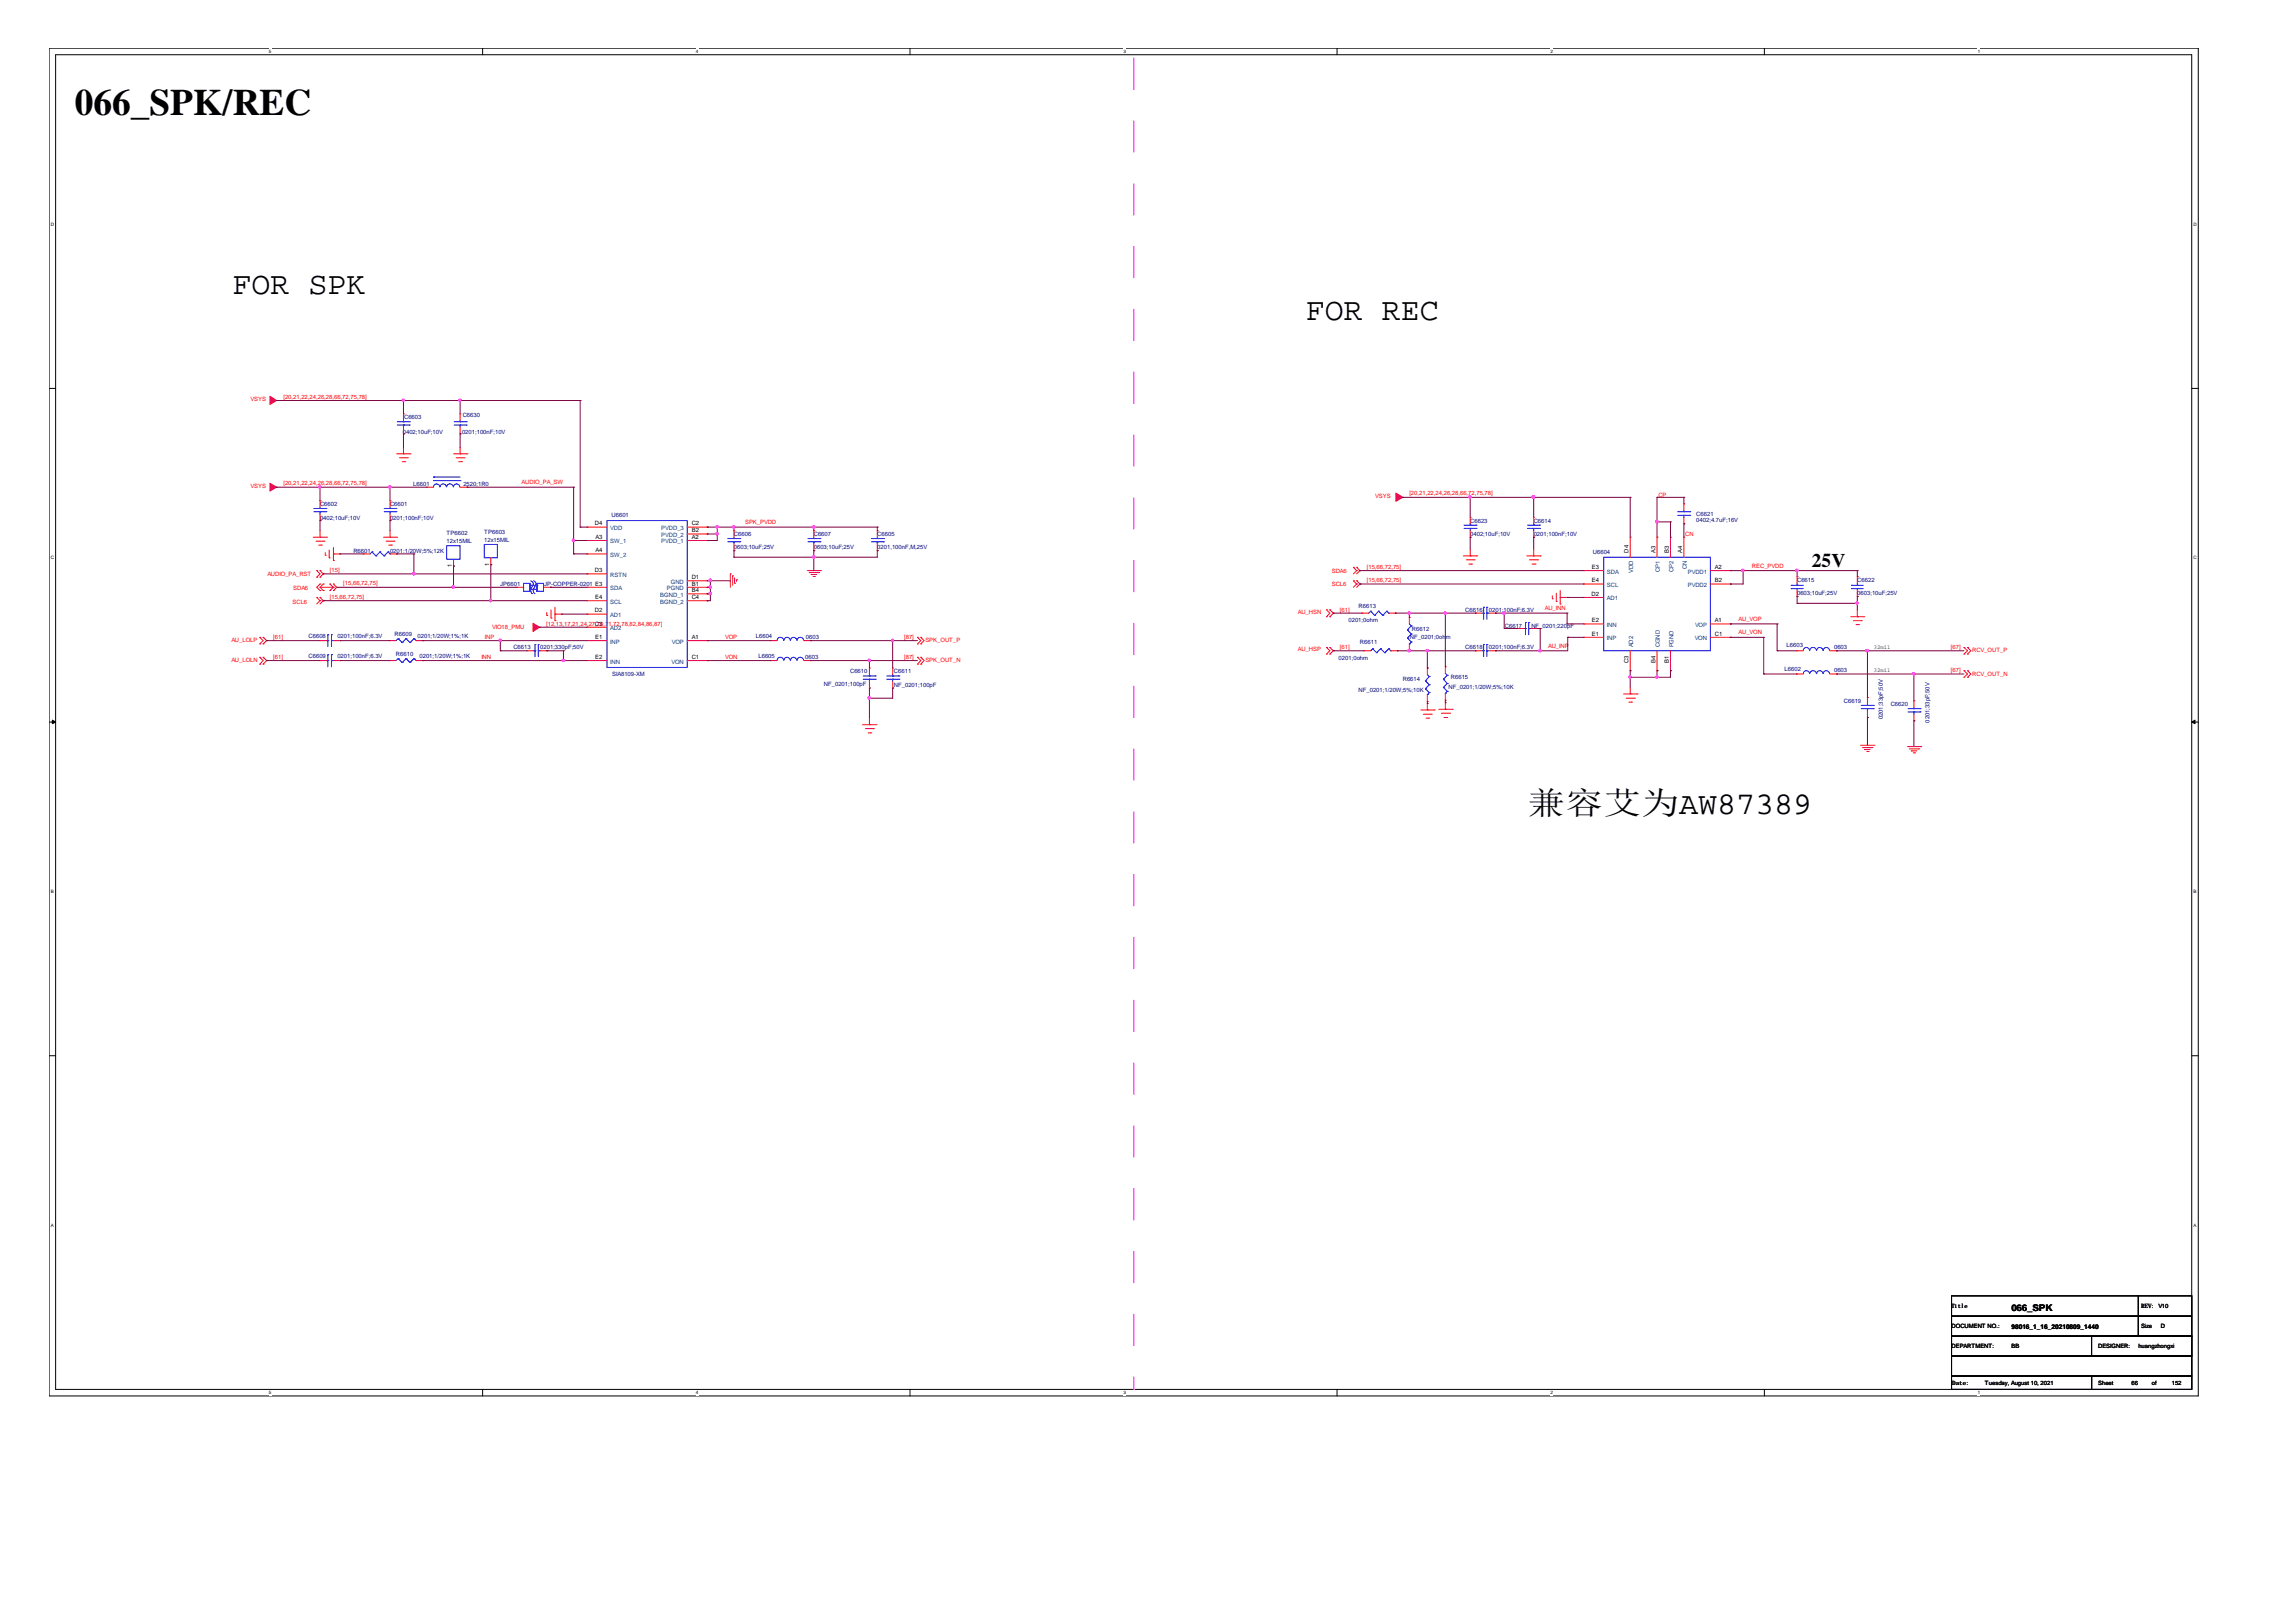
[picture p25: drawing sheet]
<svg xmlns="http://www.w3.org/2000/svg" width="297mm" height="210mm" viewBox="0 0 297 210" stroke-linecap="round" stroke-linejoin="round" font-family="sans-serif">
<defs><g id="words">
<text font-size="4.8" x="9.7" y="14.9">066_SPK/REC</text>
<g font-size="4.1">
<text x="30.1" y="38">FOR SPK</text>
<text x="169" y="41.4">FOR REC</text>
<text x="197.6" y="105.4">兼容艾为AW87389</text>
</g>
<text font-size="2.5" x="234.4" y="73.4">25V</text>
<text font-size="1.2" x="260.2" y="169.7">066_SPK</text>
<g font-size=".8" fill="#f00">
<text x="32.4" y="51.9">VSYS</text>
<text x="36.7" y="51.6">[20,21,22,24,26,28,66,72,75,78]</text>
<text x="32.4" y="63.2">VSYS</text>
<text x="36.7" y="62.8">[20,21,22,24,26,28,66,72,75,78]</text>
<text x="67.5" y="62.7">AUDIO_PA_SW</text>
<text x="177.9" y="64.4">VSYS</text>
<text x="182.3" y="64.1">[20,21,22,24,26,28,66,72,75,78]</text>
<text x="214.5" y="64.3">CP</text>
<text x="96.4" y="67.8">SPK_PVDD</text>
<text x="218" y="69.4">CN</text>
<text x="34.6" y="74.5">AUDIO_PA_RST</text>
<text x="37.9" y="76.4">SDA6</text>
<text x="42.7" y="74.1">[15]</text>
<text x="42.7" y="77.5">[15,66,72,75]</text>
<text x="44.4" y="75.7">[15,66,72,75]</text>
<text x="172.3" y="74.1">SDA6</text>
<text x="172.3" y="75.9">SCL6</text>
<text x="176.8" y="73.6">[15,66,72,75]</text>
<text x="176.8" y="75.3">[15,66,72,75]</text>
<text x="226.7" y="73.5">REC_PVDD</text>
<text x="29.9" y="83">AU_LOLP</text>
<text x="35.3" y="82.7">[61]</text>
<text x="37.8" y="78.1">SCL6</text>
<text x="62.7" y="82.7">INP</text>
<text x="63.7" y="81.5">VIO18_PMU</text>
<text x="70.7" y="81">[12,13,17,21,24,27,70,71,72,78,82,84,86,87]</text>
<text x="93.8" y="82.7">VOP</text>
<text x="117" y="82.7">[87]</text>
<text x="119.7" y="83.1">SPK_OUT_P</text>
<text x="167.9" y="79.5">AU_HSN</text>
<text x="173.4" y="84">[61]</text>
<text x="173.4" y="79.1">[61]</text>
<text x="199.9" y="79">AU_INN</text>
<text x="200.3" y="83.8">AU_INP</text>
<text x="224.9" y="80.4">AU_VOP</text>
<text x="224.9" y="82.1">AU_VON</text>
<text x="252.4" y="84">[67]</text>
<text x="29.9" y="85.6">AU_LOLN</text>
<text x="35.3" y="85.3">[61]</text>
<text x="62.3" y="85.3">INN</text>
<text x="93.8" y="85.3">VON</text>
<text x="117" y="85.3">[87]</text>
<text x="119.7" y="85.7">SPK_OUT_N</text>
<text x="167.9" y="84.3">AU_HSP</text>
<text x="252.4" y="87">[67]</text>
<text x="255.1" y="84.4">RCV_OUT_P</text>
<text x="255.1" y="87.4">RCV_OUT_N</text>
</g>
<g font-size=".8" fill="#000080">
<text x="59.9" y="54">C6630</text>
<text x="52.1" y="56.1">0402;10uF;10V</text>
<text x="52.3" y="54.2">C6603</text>
<text x="59.8" y="56.1">0201;100nF;10V</text>
<text x="41.4" y="65.5">C6602</text>
<text x="50.5" y="65.5">C6601</text>
<text x="53.5" y="62.9">L6601</text>
<text x="59.9" y="62.9">2520;1R0</text>
<text x="41.4" y="67.2">0402;10uF;10V</text>
<text x="45.7" y="71.6">R6601</text>
<text x="50.5" y="67.2">0201;100nF;10V</text>
<text x="50.5" y="71.6">0201;1/20W;5%;12K</text>
<text x="57.8" y="69.3">TP6602</text>
<text x="57.8" y="70.3">12x15MIL</text>
<text x="62.7" y="69.1">TP6603</text>
<text x="62.7" y="70.2">12x15MIL</text>
<text x="79.1" y="66.9">U6601</text>
<text x="95" y="69.4">C6606</text>
<text x="95" y="71.1">0603;10uF;25V</text>
<text x="105.3" y="69.4">C6607</text>
<text x="105.3" y="71.1">0603;10uF;25V</text>
<text x="113.5" y="69.4">C6605</text>
<text x="113.5" y="71.1">0201,100nF,M,25V</text>
<text x="190.2" y="67.7">C6623</text>
<text x="190.2" y="69.4">0402;10uF;10V</text>
<text x="198.4" y="67.7">C6614</text>
<text x="198.4" y="69.4">0201;100nF;10V</text>
<text x="206.1" y="71.7">U6604</text>
<text x="219.5" y="66.8">C6621</text>
<text x="219.5" y="67.6">0402;4.7uF;16V</text>
<text x="64.7" y="75.9">JP6601</text>
<text x="70.4" y="75.9">JP-COPPER-0201 E3</text>
<text x="232.5" y="75.3">C6615</text>
<text x="232.5" y="77.1">0603;10uF;25V</text>
<text x="240.3" y="75.3">C6622</text>
<text x="240.3" y="77.1">0603;10uF;25V</text>
<text x="39.9" y="82.6">C6608</text>
<text x="43.6" y="82.5">0201;100nF;6.3V</text>
<text x="51.1" y="82.4">R6609</text>
<text x="54" y="82.5">0201;1/20W;1%;1K</text>
<text x="97.8" y="82.6">L6604</text>
<text x="104.3" y="82.7">0603</text>
<text x="174.5" y="80.5">0201;0ohm</text>
<text x="175.8" y="78.6">R6613</text>
<text x="175.9" y="83.4">R6611</text>
<text x="182.4" y="82.7">NF_0201;0ohm</text>
<text x="182.7" y="81.7">R6612</text>
<text x="189.6" y="79.2">C6616</text>
<text x="192.6" y="79.2">0201;100nF;6.3V</text>
<text x="194.7" y="81.2">C6617</text>
<text x="198.1" y="81.2">NF_0201;220pF</text>
<text x="231.1" y="83.7">L6603</text>
<text x="237.3" y="84">0603</text>
<text x="39.9" y="85.2">C6609</text>
<text x="43.6" y="85.1">0201;100nF;6.3V</text>
<text x="51.2" y="84.9">R6610</text>
<text x="54.3" y="85.1">0201;1/20W;1%;1K</text>
<text x="66.4" y="84">C6613</text>
<text x="69.9" y="84">0201;330pF;50V</text>
<text x="79.2" y="87.4">SIA8109-XM</text>
<text x="98.1" y="85.2">L6605</text>
<text x="104.2" y="85.3">0603</text>
<text x="106.6" y="88.8">NF_0201;100pF</text>
<text x="110" y="87.1">C6610</text>
<text x="115.7" y="87.1">C6611</text>
<text x="115.7" y="88.9">NF_0201;100pF</text>
<text x="173.2" y="85.4">0201;0ohm</text>
<text x="175.8" y="89.5">NF_0201;1/20W;5%;10K</text>
<text x="181.5" y="88.1">R6614</text>
<text x="187.4" y="89.2">NF_0201;1/20W;5%;10K</text>
<text x="187.7" y="87.9">R6615</text>
<text x="189.6" y="84">C6618</text>
<text x="192.6" y="84">0201;100nF;6.3V</text>
<text x="230.9" y="86.8">L6602</text>
<text x="237.3" y="86.9">0603</text>
<text x="238.5" y="91">C6619</text>
<text x="243.6" y="93.1" transform="rotate(-90 243.6 93.1)">0201;33pF;50V</text>
<text x="244.6" y="91.4">C6620</text>
<text x="249.6" y="93.5" transform="rotate(-90 249.6 93.5)">0201;33pF;50V</text>
</g>
<g font-size=".8">
<text x="77" y="68">D4</text>
<text x="77" y="69.7">A3</text>
<text x="77" y="71.5">A4</text>
<text x="89.5" y="69.7">A2</text>
<text x="89.5" y="68.9">B2</text>
<text x="89.5" y="68">C2</text>
<text x="210.7" y="71.5" transform="rotate(-90 210.7 71.5)">D4</text>
<text x="214.2" y="71.5" transform="rotate(-90 214.2 71.5)">A3</text>
<text x="215.9" y="71.5" transform="rotate(-90 215.9 71.5)">B3</text>
<text x="217.6" y="71.5" transform="rotate(-90 217.6 71.5)">A4</text>
<text x="58.5" y="73.4" transform="rotate(-90 58.5 73.4)">1</text>
<text x="63.3" y="73.2" transform="rotate(-90 63.3 73.2)">1</text>
<text x="77" y="74.1">D3</text>
<text x="77" y="77.5">E4</text>
<text x="89.5" y="75.8">B1</text>
<text x="89.5" y="74.9">D1</text>
<text x="89.5" y="76.6">B4</text>
<text x="89.5" y="77.5">C4</text>
<text x="205.9" y="77.1">D2</text>
<text x="206" y="75.4">E4</text>
<text x="206" y="73.6">E3</text>
<text x="221.9" y="75.4">B2</text>
<text x="221.9" y="73.6">A2</text>
<text x="77" y="81">C3</text>
<text x="77" y="79.3">D2</text>
<text x="77" y="82.7">E1</text>
<text x="89.5" y="82.7">A1</text>
<text x="206" y="80.5">E2</text>
<text x="206" y="82.3">E1</text>
<text x="221.9" y="80.5">A1</text>
<text x="221.9" y="82.3">C1</text>
<text x="77" y="85.3">E2</text>
<text x="89.5" y="85.3">C1</text>
<text x="210.7" y="85.8" transform="rotate(-90 210.7 85.8)">C3</text>
<text x="214.2" y="85.7" transform="rotate(-90 214.2 85.7)">B4</text>
<text x="215.9" y="85.7" transform="rotate(-90 215.9 85.7)">B1</text>
<text x="252.5" y="169.3">Title</text>
<text x="252.5" y="171.9">DOCUMENT NO.:</text>
<text x="260.2" y="172">98016_1_16_20210809_1440</text>
<text x="277" y="171.9">Size</text>
<text x="277" y="169.3">REV: V10</text>
<text x="279.6" y="171.9">D</text>
<text x="252.5" y="174.5">DEPARTMENT:</text>
<text x="252.6" y="179.3">Date:</text>
<text x="256.8" y="179.3">Tuesday, August 10, 2021</text>
<text x="260.2" y="174.5">BB</text>
<text x="271.4" y="174.5">DESIGNER:</text>
<text x="271.4" y="179.3">Sheet</text>
<text x="275.8" y="179.3">66</text>
<text x="276.6" y="174.5">huangzhongxi</text>
<text x="278.4" y="179.3">of</text>
<text x="281" y="179.3">152</text>
</g>
<g font-size=".8" fill="#004080">
<text x="79" y="70.3">SW_1</text>
<text x="79" y="68.6">VDD</text>
<text x="85.6" y="70.3">PVDD_1</text>
<text x="85.6" y="69.5">PVDD_2</text>
<text x="85.6" y="68.6">PVDD_3</text>
<text x="79" y="72.1">SW_2</text>
<text x="79" y="74.6">RSTN</text>
<text x="79" y="76.4">SDA</text>
<text x="85.4" y="77.2">BGND_1</text>
<text x="86.3" y="76.4">PGND</text>
<text x="86.8" y="75.5">GND</text>
<text x="207.9" y="77.7">AD1</text>
<text x="207.9" y="76">SCL</text>
<text x="207.9" y="74.2">SDA</text>
<text x="211.3" y="74.1" transform="rotate(-90 211.3 74.1)">VDD</text>
<text x="214.8" y="74" transform="rotate(-90 214.8 74)">CP1</text>
<text x="216.5" y="74" transform="rotate(-90 216.5 74)">CP2</text>
<text x="218.2" y="73.6" transform="rotate(-90 218.2 73.6)">CN</text>
<text x="218.4" y="76">PVDD2</text>
<text x="218.4" y="74.2">PVDD1</text>
<text x="79" y="81.5">AD2</text>
<text x="79" y="79.9">AD1</text>
<text x="79" y="83.3">INP</text>
<text x="79" y="78.1">SCL</text>
<text x="85.4" y="78.1">BGND_2</text>
<text x="86.9" y="83.3">VOP</text>
<text x="207.9" y="81.1">INN</text>
<text x="207.9" y="82.9">INP</text>
<text x="211.3" y="83.8" transform="rotate(-90 211.3 83.8)">AD2</text>
<text x="214.8" y="83.8" transform="rotate(-90 214.8 83.8)">CGND</text>
<text x="216.5" y="83.8" transform="rotate(-90 216.5 83.8)">PGND</text>
<text x="219.2" y="82.9">VON</text>
<text x="219.3" y="81.1">VOP</text>
<text x="79" y="85.9">INN</text>
<text x="86.9" y="85.9">VON</text>
</g>
<g font-size=".8" fill="#008000">
<text x="242.4" y="84">32mil</text>
<text x="242.4" y="87">32mil</text>
</g>
<g font-size=".6">
<text x="34.8" y="6.9">5</text>
<text x="90" y="6.9">4</text>
<text x="145.3" y="6.9">3</text>
<text x="200.6" y="6.9">2</text>
<text x="255.9" y="6.9">1</text>
<text x="6.6" y="29.2">D</text>
<text x="283.8" y="29.2">D</text>
<text x="6.6" y="72.4">C</text>
<text x="283.8" y="72.4">C</text>
<text x="6.6" y="115.6">B</text>
<text x="283.8" y="115.6">B</text>
<text x="6.6" y="158.8">A</text>
<text x="283.8" y="158.8">A</text>
<text x="34.8" y="180.4">5</text>
<text x="90" y="180.4">4</text>
<text x="145.3" y="180.4">3</text>
<text x="200.6" y="180.4">2</text>
<text x="255.9" y="180.4">1</text>
</g>
</g></defs>
<path d="M6.3 6.2h278.1v174.5h-278.1zM7.2 7.1h276.3v172.7h-276.3z" fill="none" stroke="#000" stroke-width=".13"/>
<g fill="#fff">
<path d="M34.8 6.3h.3v.7h-.3z"/>
<path d="M34.8 179.9h.3v.7h-.3z"/>
</g>
<path d="M62.4 6.2v.9M62.4 179.8v.9" fill="none" stroke="#000" stroke-width=".13"/>
<g fill="#fff">
<path d="M90 6.3h.3v.7h-.3z"/>
<path d="M90 179.9h.3v.7h-.3z"/>
</g>
<path d="M117.7 6.2v.9M117.7 179.8v.9" fill="none" stroke="#000" stroke-width=".13"/>
<g fill="#fff">
<path d="M145.3 6.3h.3v.7h-.3z"/>
<path d="M145.3 179.9h.3v.7h-.3z"/>
</g>
<path d="M173 6.2v.9M173 179.8v.9" fill="none" stroke="#000" stroke-width=".13"/>
<g fill="#fff">
<path d="M200.6 6.3h.3v.7h-.3z"/>
<path d="M200.6 179.9h.3v.7h-.3z"/>
</g>
<path d="M228.3 6.2v.9M228.3 179.8v.9" fill="none" stroke="#000" stroke-width=".13"/>
<g fill="#fff">
<path d="M255.9 6.3h.3v.7h-.3z"/>
<path d="M255.9 179.9h.3v.7h-.3z"/>
<path d="M6.6 28.7h.3v.7h-.3z"/>
<path d="M283.8 28.7h.3v.7h-.3z"/>
<path d="M6.6 71.9h.3v.6h-.3z"/>
<path d="M283.8 71.9h.3v.6h-.3z"/>
</g>
<path d="M6.3 50.3h.9M283.5 50.3h.9" fill="none" stroke="#000" stroke-width=".13"/>
<g fill="#fff">
<path d="M6.6 115h.3v.7h-.3z"/>
<path d="M283.8 115h.3v.7h-.3z"/>
</g>
<path d="M6.3 93.4h.9M283.5 93.4h.9" fill="none" stroke="#000" stroke-width=".13"/>
<g fill="#000" stroke="#000" stroke-width=".13">
<path d="M6.8 93.2l.4 .2-.4 .3z" fill-rule="evenodd"/>
<path d="M283.5 93.4l.5-.2v.5z" fill-rule="evenodd"/>
</g>
<g fill="#fff">
<path d="M6.6 158.2h.3v.7h-.3z"/>
<path d="M283.8 158.2h.3v.7h-.3z"/>
</g>
<path d="M6.3 136.6h.9M283.5 136.6h.9M252.5 167.7h24.1v2.6h-24.1zM252.5 170.3h24.1v2.6h-24.1zM252.5 178.1h18.1v1.7h-18.1zM252.5 175.5h31v2.6h-31zM252.5 172.9h31v2.6h-31zM270.6 178.1h12.9v1.7h-12.9zM270.6 172.9h12.9v2.6h-12.9zM276.6 167.7h6.9v2.6h-6.9zM276.6 170.3h6.9v2.6h-6.9z" fill="none" stroke="#000" stroke-width=".13"/>
<path d="M146.7 7.5v172.3M146.7 179.8h.1" fill="none" stroke="#f0f" stroke-width=".13" stroke-dasharray="4.1 4.1"/>
<g fill="none" stroke="#f00" stroke-width=".13">
<path d="M51.3 58.7h1.7M51.7 59.2h1M52 59.7h.4M52.2 58.7h.1M52.2 53.6h.1M52.2 56.1h.1M52.2 53.6v.8M52.2 55.3v.8M52.2 57.9v.8M52.4 59.7h.1M52.7 59.2h.1M53 58.7h.1"/>
<path d="M58.7 58.7h1.7M59 59.2h1M59.4 59.7h.3M59.5 58.7h.1M59.5 53.6h.1M59.5 56.1h.1M59.5 53.6v.8M59.5 55.3v.8M59.5 57.9v.8M59.7 59.7h.1M60 59.2h.1M60.4 58.7h.1"/>
<path d="M40.5 69.5h1.7M40.9 70h1M41 73.8h.1M41 74.7h.1M41 77.3h.1M41 73.8l.4 .5-.4 .4M41 77.3l.4 .4M41.2 70.5h.4M41.4 69.5h.1M41.4 74.7h.1M41.4 73.8h.1M41.4 77.7h.1"/>
<path d="M41.4 77.3h.1M41.4 75.6h.1M41.4 76.4h.1M41.4 64.8h.1M41.4 67.4h.1M41.4 64.8v.8M41.4 66.5v.9M41.4 68.7v.8M41.4 73.8l.4 .5-.4 .4M41.4 77.7l-.4 .5M41.4 77.3l.4 .4M41.4 75.6l-.4 .4 .4 .4"/>
<path d="M41.4 76l.4 .4M41.4 76h1.7M41.6 70.5h.1M41.8 77.7h.1M41.8 75.6h.1M41.8 76.4h.1M41.8 77.7l-.4 .5M41.8 75.6l-.4 .4M41.9 70h.1M42.1 71.9h.1M42.1 71.5v.4M42.2 69.5h.1"/>
<path d="M42.6 72.2h.1M42.6 71.2v1M42.7 75.6h.1M42.7 76.4h.1M42.7 75.6l.4 .4M43.1 71.7h.1M43.1 72.5h.1M43.1 76.4h.1M43.1 75.6h.1M43.1 76h.1M43.1 71.7h.9M43.1 70.8v1.7"/>
<path d="M43.1 75.6l.5 .4-.5 .4M43.1 76l-.4 .4M47 71.7h.1M47 71.7h.9M49.6 69.5h1.7M50 70h1M50.3 70.5h.3M50.5 69.5h.1M50.5 64.8h.1M50.5 67.4h.1M50.5 64.8v.8M50.5 66.5v.9"/>
<path d="M50.5 68.7v.8M50.5 71.7h.8M50.6 70.5h.1M51 70h.1M51.3 69.5h.1M51.3 71.7h.1M55.2 63h.1M55.2 63h.9M58.7 73.3h.1M58.7 72.4v.9M59.5 63h.9M60.4 63h.1"/>
<path d="M63.5 73.1h.1M63.5 72.2v.9M66.9 76h.1M66.9 76h.8M70.3 76h.9M70.7 79.6h.1M70.7 79.3v.3M71.2 76h.1M71.3 80h.1M71.3 78.9v1.1M71.8 79.5h.1M71.8 79.5h.8"/>
<path d="M71.8 78.6v1.7M75.9 69.9h.1M75.9 71.7h.1M75.9 79.5h.1M75.9 74.3h.1M75.9 68.2h.1M75.9 76h.1M75.9 77.7h.1M75.9 71.7h2.6M75.9 79.5h2.6M75.9 76h2.6M75.9 69.9h2.6"/>
<path d="M75.9 68.2h2.6M75.9 77.7h2.6M75.9 74.3h2.6M88.9 76h2.6M88.9 69.9h2.6M88.9 69.1h2.6M88.9 68.2h2.6M88.9 76.8h2.6M88.9 77.7h2.6M88.9 75.2h2.6M91.5 69.9h.1M91.5 69.1h.1"/>
<path d="M91.5 68.2h.1M91.5 76h.1M91.5 76.8h.1M91.5 77.7h.1M91.5 75.2h.1M94.5 74.3h.1M94.5 74.3v1.7M94.8 74.5h.1M94.8 74.5v1.2M95 68.7h.1M95 71.3h.1M95 68.7v.8"/>
<path d="M95 70.4v.9M95 75.5h.1M95 74.8v.7M95.3 75h.1M95.3 75v.2M104.4 73.8h1.8M104.7 74.1h1.2M104.9 74.4h.1M104.9 74.4h.8M105.2 74.6h.2M105.3 68.7h.1M105.3 71.3h.1"/>
<path d="M105.3 68.7v.8M105.3 70.4v.9M105.4 74.6h.1M105.9 74.1h.1M106.2 73.8h.1M113.5 68.7h.1M113.5 71.3h.1M113.5 68.7v.8M113.5 70.4v.9M171.6 78.9h.1M171.6 79.8h.1M171.6 78.9l.4 .4-.4 .5"/>
<path d="M172 79.8h.1M172 78.9h.1M172 78.9l.5 .4-.5 .5M175.1 73.4h.1M175.1 75.2h.1M175.1 73.4l.4 .4M175.1 75.2l.4 .4M175.5 73.8h.1M175.5 73.4h.1M175.5 75.6h.1M175.5 75.2h.1M175.5 73.8l-.4 .5"/>
<path d="M175.5 73.4l.4 .4M175.5 75.6l-.4 .4M175.5 75.2l.4 .4M175.9 73.8h.1M175.9 75.6h.1M175.9 73.8l-.4 .5M175.9 75.6l-.4 .4M176.2 79.3h.1M176.2 79.3h.9M179.7 79.3h.8M180.5 79.3h.1M182.3 79.9h.1"/>
<path d="M182.3 79.9v.8M189.3 71.9h1.8M189.7 72.4h1M190 73h.4M190.2 71.9h.1M190.2 66.9h.1M190.2 69.5h.1M190.2 66.9v.9M190.2 68.7v.8M190.2 71.1v.8M190.4 73h.1M190.7 72.4h.1"/>
<path d="M190.9 79.3h.1M190.9 79.3h.8M191.1 71.9h.1M192.6 79.3h.9M193.5 79.3h.1M197.5 71.9h1.8M197.9 72.4h1M198.2 73h.4M198.4 71.9h.1M198.4 66.9h.1M198.4 69.5h.1M198.4 66.9v.9"/>
<path d="M198.4 68.7v.8M198.4 71.1v.8M198.6 73h.1M198.9 72.4h.1M199.3 71.9h.1M200.8 77.5h.1M200.8 77.1v.4M201.3 77.8h.1M201.3 76.8v1M201.8 77.3h.1M201.8 78.2h.1M201.8 77.3h.9"/>
<path d="M201.8 76.4v1.8M204.9 77.3h.1M204.9 75.6h.1M204.9 73.8h.1M204.9 73.8h2.6M204.9 77.3h2.6M204.9 75.6h2.6M210.9 69.5h.1M210.9 69.5v2.6M214.4 69.5h.1M214.4 69.5v2.6M216.1 69.5h.1"/>
<path d="M216.1 69.5v2.6M217.8 65.2h.1M217.8 67.8h.1M217.8 69.5h.1M217.8 65.2v.9M217.8 66.9v.9M217.8 69.5v2.6M221.3 73.8h2.6M221.3 75.6h2.6M223.9 75.6h.1M223.9 73.8h.1M232.5 77.2h.1"/>
<path d="M232.5 74.6h.1M232.5 74.6v.9M232.5 76.3v.9M239.4 79.8h1.7M240.3 79.8h.1M240.3 77.2h.1M240.3 74.6h.1M240.3 74.6v.9M240.3 76.3v.9M240.3 78.9v.9M241.1 79.8h.1M33.6 82.5h.1"/>
<path d="M33.6 83.3h.1M33.6 85.1h.1M33.6 86h.1M33.6 82.5l.4 .4-.4 .4M33.6 85.1l.4 .4-.4 .5M34 83.3h.1M34 82.5h.1M34 86h.1M34 85.1h.1M34 82.5l.5 .4-.5 .4M34 85.1l.5 .4-.5 .5M41.4 85.5h.1"/>
<path d="M41.4 82.9h.1M41.4 85.5h.8M41.4 82.9h.8M43.1 85.5h.9M43.1 82.9h.9M44 85.5h.1M44 82.9h.1M50.4 82.9h.1M50.4 85.5h.1M50.4 85.5h.8M50.4 82.9h.8M53.8 85.5h.9"/>
<path d="M53.8 82.9h.9M54.7 82.9h.1M54.7 85.5h.1M68.2 84.2h.1M68.2 84.2h.8M69.9 84.2h.8M70.7 84.2h.1M71.8 80.3h.1M75.9 81.2h.1M75.9 82.9h.1M75.9 85.5h.1M75.9 85.5h2.6"/>
<path d="M75.9 82.9h2.6M75.9 81.2h2.6M88.9 85.5h2.6M88.9 82.9h2.6M91.5 82.9h.1M91.5 85.5h.1M99.7 85.5h.1M99.7 82.9h.1M99.7 85.5h.8M99.7 82.9h.8M104 85.5h.9M104 82.9h.9"/>
<path d="M104.9 85.5h.1M104.9 82.9h.1M111.6 93.8h1.7M112 94.3h1M112.3 94.8h.3M112.5 93.8h.1M112.5 86.5h.1M112.5 89h.1M112.5 86.5v.8M112.5 88.2v.8M112.5 92.9v.9M112.6 94.8h.1"/>
<path d="M113 94.3h.1M113.3 93.8h.1M115.5 86.5h.1M115.5 89h.1M115.5 86.5v.8M115.5 88.2v.8M118.7 82.5h.1M118.7 83.3h.1M118.7 85.1h.1M118.7 86h.1M118.7 82.5l.4 .4-.4 .4M118.7 85.1l.4 .4-.4 .5"/>
<path d="M119.1 82.5h.1M119.1 83.3h.1M119.1 85.1h.1M119.1 86h.1M119.1 82.5l.4 .4-.4 .4M119.1 85.1l.4 .4-.4 .5M171.6 83.8h.1M171.6 84.6h.1M171.6 83.8l.4 .4-.4 .4M172 84.6h.1M172 83.8h.1M172 83.8l.5 .4-.5 .4"/>
<path d="M176.4 84.2h.1M176.4 84.2h.9M179.9 84.2h.9M180.8 84.2h.1M182.3 84.2h.1M182.3 83.3v.9M183.8 91.9h1.7M184.1 92.4h1.1M184.5 92.9h.3M184.7 91.9h.1M184.7 86.5h.1M184.7 90.8h.1"/>
<path d="M184.7 86.5v.8M184.7 89.9v.9M184.7 91v.9M184.8 92.9h.1M185.2 92.4h.1M185.5 91.9h.1M186.1 91.8h1.8M186.5 92.3h1M186.8 92.9h.4M187 91.8h.1M187 86.3h.1M187 90.6h.1"/>
<path d="M187 86.3v.8M187 89.7v.9M187 90.9v.9M187.2 92.9h.1M187.5 92.3h.1M187.9 91.8h.1M190.9 84.2h.1M190.9 84.2h.8M192.6 84.2h.9M193.5 84.2h.1M196.3 81.3h.1M196.3 81.3h.9"/>
<path d="M198 81.3h.9M198.9 81.3h.1M204.9 80.7h.1M204.9 82.5h.1M204.9 80.7h2.6M204.9 82.5h2.6M210.1 89.8h1.7M210.4 90.4h1.1M210.7 90.9h.4M210.9 89.8h.1M210.9 86.8h.1M210.9 84.2v2.6"/>
<path d="M210.9 89v.8M211.1 90.9h.1M211.5 90.4h.1M211.8 89.8h.1M214.4 86.8h.1M214.4 84.2v2.6M216.1 86.8h.1M216.1 84.2v2.6M221.3 80.7h2.6M221.3 82.5h2.6M223.9 80.7h.1M223.9 82.5h.1"/>
<path d="M232.4 87.2h.1M232.4 84.2h.1M232.4 84.2h.9M232.4 87.2h.9M236.7 84.2h.9M236.7 87.2h.9M237.6 87.2h.1M237.6 84.2h.1M239.8 80.3h1M240.1 80.8h.4M240.5 80.8h.1M240.7 96.4h1.7"/>
<path d="M240.8 80.3h.1M241 96.7h1.2M241.2 97h.1M241.2 97h.7M241.5 97.3h.2M241.6 90.3h.1M241.6 92.9h.1M241.6 90.3v.8M241.6 92v.9M241.7 97.3h.1M242.2 96.7h.1M242.4 96.4h.1"/>
<path d="M246.8 96.6h1.7M247 96.9h1.2M247.3 97.2h.1M247.3 97.2h.7M247.5 97.4h.2M247.6 90.7h.1M247.6 93.3h.1M247.6 90.7v.8M247.6 92.4v.9M247.7 97.4h.1M248.2 96.9h.1M248.5 96.6h.1"/>
<path d="M254.1 83.8h.1M254.1 84.6h.1M254.1 86.8h.1M254.1 87.6h.1M254.1 83.8l.5 .4-.5 .4M254.1 86.8l.5 .4-.5 .4M254.6 83.8h.1M254.6 84.6h.1M254.6 86.8h.1M254.6 87.6h.1M254.6 83.8l.4 .4-.4 .4M254.6 86.8l.4 .4-.4 .4"/>
</g>
<g fill="#f00" stroke="#f00" stroke-width=".13">
<path d="M34.9 51.3l.9 .5-.9 .5z" fill-rule="evenodd"/>
<path d="M34.9 62.5l.9 .5-.9 .6z" fill-rule="evenodd"/>
<path d="M180.6 63.8l.9 .6-.9 .5z" fill-rule="evenodd"/>
<path d="M69 80.7l.8 .5-.8 .5z" fill-rule="evenodd"/>
</g>
<g fill="none" stroke="#00f" stroke-width=".13">
<path d="M51.4 55h1.6M51.4 54.6h1.6M52.2 54.6h.1M52.2 55h.1M52.2 54.4v.2M52.2 55v.3M53 55h.1M53 54.6h.1M58.8 55h1.5M58.8 54.6h1.5M59.5 54.6h.1M59.5 55h.1"/>
<path d="M59.5 54.4v.2M59.5 55v.3M60.3 55h.1M60.3 54.6h.1M40.6 66.2h1.6M40.6 65.8h1.6M41.4 65.8h.1M41.4 66.2h.1M41.4 65.6v.2M41.4 66.2v.3M42.2 66.2h.1M42.2 65.8h.1"/>
<path d="M48.1 71.4h.1M48.1 71.4l-.2 .3M48.1 71.4l.5 .5M48.6 71.9h.1M49.1 71.4h.1M49.1 71.4l-.5 .5M49.1 71.4l.6 .5M49.7 71.9h.1M49.7 66.2h1.5M49.7 65.8h1.5M50.2 71.4h.1M50.2 71.4l-.5 .5"/>
<path d="M50.2 71.4l.3 .3M50.5 71.7h.1M50.5 65.8h.1M50.5 66.2h.1M50.5 65.6v.2M50.5 66.2v.3M51.2 66.2h.1M51.2 65.8h.1M56.1 63a.4 .4 0 0 1 .4-.4 .4 .4 0 0 1 .4 .4M56.1 61.7h.1M56.1 61.7h3.4M56.1 62.2h3.4"/>
<path d="M56.9 63a.4 .4 0 0 1 .4-.4 .4 .4 0 0 1 .4 .4M57.8 70.6h1.7v1.8h-1.7zM57.8 63a.43 .43 0 0 1 .4-.4 .43 .43 0 0 1 .4 .4M58.7 63a.4 .4 0 0 1 .4-.4 .4 .4 0 0 1 .4 .4M59.5 62.2h.1M62.7 70.5h1.6v1.7h-1.6zM67.7 75.5h.9v1h-.9zM68.6 75.7h.9v.6h-.9zM68.6 75.7h.1M68.6 76.5h.1M68.6 75.5v.2M68.6 76.3v.2"/>
<path d="M68.7 75.2l.3 .2v.3a.83 .83 0 0 0-.1 1.1M69 75.2l.3 .2v.3a.82 .82 0 0 0-.1 1.1M69.5 75.5h.8v1h-.8zM69.5 75.7h.1M69.5 76.5h.1M69.5 75.5v.2M69.5 76.3v.2M78.5 67.4h10.4v19h-10.4zM94.1 70.1h1.6M94.1 69.7h1.6M95 69.7h.1M95 70.1h.1"/>
<path d="M95 69.5v.2M95 70.1v.3M95.7 70.1h.1M95.7 69.7h.1M104.5 70.1h1.6M104.5 69.7h1.6M105.3 69.7h.1M105.3 70.1h.1M105.3 69.5v.2M105.3 70.1v.3M106.1 70.1h.1M106.1 69.7h.1"/>
<path d="M112.7 70.1h1.6M112.7 69.7h1.6M113.5 69.7h.1M113.5 70.1h.1M113.5 69.5v.2M113.5 70.1v.3M114.3 70.1h.1M114.3 69.7h.1M177.3 79.1h.1M177.3 79.1l-.2 .2M177.3 79.1l.5 .5M177.8 79.6h.1"/>
<path d="M178.4 79.1h.1M178.4 79.1l-.6 .5M178.4 79.1l.5 .5M178.9 79.6h.1M179.4 79.1h.1M179.4 79.1l-.5 .5M179.4 79.1l.3 .2M179.7 79.3h.1M189.4 68.4h1.6M189.4 68h1.6M190.2 68h.1M190.2 68.4h.1"/>
<path d="M190.2 67.8v.2M190.2 68.4v.3M191 68.4h.1M191 68h.1M191.7 79.3h.2M191.9 79.3h.1M191.9 78.6h.1M191.9 78.6v1.6M192.4 78.6h.1M192.4 79.3h.1M192.4 78.6v1.6M192.4 79.3h.2"/>
<path d="M197.6 68.4h1.6M197.6 68h1.6M198.4 68h.1M198.4 68.4h.1M198.4 67.8v.2M198.4 68.4v.3M199.2 68.4h.1M199.2 68h.1M207.5 72.1h13.8v12.1h-13.8zM217 66.2h1.6M217 66.7h1.6M217.8 66.2h.1"/>
<path d="M217.8 66.7h.1M217.8 66.1v.1M217.8 66.7v.2M218.6 66.7h.1M218.6 66.2h.1M231.7 75.7h.1M231.7 76.2h.1M231.7 75.7h1.6M231.7 76.2h1.6M232.5 76.2h.1M232.5 75.7h.1M232.5 75.5v.2"/>
<path d="M232.5 76.2v.1M239.5 75.7h.1M239.5 76.2h.1M239.5 75.7h1.5M239.5 76.2h1.5M240.3 76.2h.1M240.3 75.7h.1M240.3 75.5v.2M240.3 76.2v.1M42.2 85.5h.2M42.2 82.9h.2M42.4 85.5h.1"/>
<path d="M42.4 84.7h.1M42.4 82.9h.1M42.4 82.1h.1M42.4 82.1v1.6M42.4 84.7v1.6M42.9 84.7h.1M42.9 85.5h.1M42.9 82.1h.1M42.9 82.9h.1M42.9 85.5h.2M42.9 82.1v1.6M42.9 84.7v1.6"/>
<path d="M42.9 82.9h.2M51.5 82.6h.1M51.5 85.2h.1M51.5 82.6l-.3 .3M51.5 82.6l.5 .6M51.5 85.2l-.3 .3M51.5 85.2l.5 .5M52 83.2h.1M52 85.7h.1M52.5 82.6h.1M52.5 85.2h.1M52.5 82.6l-.5 .6"/>
<path d="M52.5 82.6l.5 .6M52.5 85.2l-.5 .5M52.5 85.2l.5 .5M53 83.2h.1M53 85.7h.1M53.6 82.6h.1M53.6 85.2h.1M53.6 82.6l-.6 .6M53.6 82.6l.2 .3M53.6 85.2l-.6 .5M53.6 85.2l.2 .3M53.8 82.9h.1"/>
<path d="M53.8 85.5h.1M69 84.2h.2M69.2 84.2h.1M69.2 83.4h.1M69.2 83.4v1.6M69.6 83.4h.1M69.6 84.2h.1M69.6 84.2h.3M69.6 83.4v1.6M100.5 85.4a.43 .43 0 0 1 .5-.3 .43 .43 0 0 1 .4 .3M100.5 82.9a.43 .43 0 0 1 .5-.4 .43 .43 0 0 1 .4 .4M101.4 85.4a.4 .4 0 0 1 .4-.3 .4 .4 0 0 1 .4 .3"/>
<path d="M101.4 82.9a.4 .4 0 0 1 .4-.4 .4 .4 0 0 1 .4 .4M102.3 85.4a.4 .4 0 0 1 .4-.3 .4 .4 0 0 1 .4 .3M102.3 82.9a.4 .4 0 0 1 .4-.4 .4 .4 0 0 1 .4 .4M103.1 85.4a.43 .43 0 0 1 .4-.3 .43 .43 0 0 1 .5 .3M103.1 82.9a.43 .43 0 0 1 .4-.4 .43 .43 0 0 1 .5 .4M111.7 87.9h1.5M111.7 87.5h1.5M112.5 87.5h.1M112.5 87.9h.1M112.5 87.3v.2M112.5 87.9v.3M113.2 87.9h.1"/>
<path d="M113.2 87.5h.1M114.7 87.9h1.6M114.7 87.5h1.6M115.5 87.5h.1M115.5 87.9h.1M115.5 87.3v.2M115.5 87.9v.3M116.3 87.9h.1M116.3 87.5h.1M177.6 84h.1M177.6 84l-.3 .2M177.6 84l.5 .5"/>
<path d="M178.1 84.5h.1M178.6 84h.1M178.6 84l-.5 .5M178.6 84l.6 .5M179.2 84.5h.1M179.7 84h.1M179.7 84l-.5 .5M179.7 84l.2 .2M179.9 84.2h.1M182.1 81.5h.1M182.1 82.6h.1M182.1 81.5l.5 .6"/>
<path d="M182.1 82.6l.5 .5M182.3 83.3h.1M182.3 80.7l.3 .3M182.6 81h.1M182.6 82.1h.1M182.6 83.1h.1M182.6 81l-.5 .5M182.6 82.1l-.5 .5M182.6 83.1l-.3 .2M184.4 88.1h.1M184.4 89.1h.1M184.4 88.1l.5 .5"/>
<path d="M184.4 89.1l.5 .5M184.7 89.9h.1M184.7 87.3l.2 .3M184.9 87.6h.1M184.9 88.6h.1M184.9 89.6h.1M184.9 87.6l-.5 .5M184.9 88.6l-.5 .5M184.9 89.6l-.2 .3M186.7 87.9h.1M186.7 89h.1M186.7 87.9l.5 .5"/>
<path d="M186.7 89l.5 .5M187 89.7h.1M187 87.1l.2 .3M187.2 87.4h.1M187.2 88.4h.1M187.2 89.5h.1M187.2 87.4l-.5 .5M187.2 88.4l-.5 .6M187.2 89.5l-.2 .2M191.7 84.2h.2M191.9 84.2h.1M191.9 83.4h.1"/>
<path d="M191.9 83.4v1.6M192.4 83.4h.1M192.4 84.2h.1M192.4 84.2h.2M192.4 83.4v1.6M197.2 81.3h.2M197.4 81.3h.1M197.4 80.6h.1M197.4 80.6v1.5M197.8 80.6h.1M197.8 81.3h.1M197.8 81.3h.2"/>
<path d="M197.8 80.6v1.5M233.3 87.2a.4 .4 0 0 1 .4-.4 .4 .4 0 0 1 .4 .4M233.3 84.2a.4 .4 0 0 1 .4-.4 .4 .4 0 0 1 .4 .4M234.1 87.2a.43 .43 0 0 1 .5-.4 .43 .43 0 0 1 .4 .4M234.1 84.2a.43 .43 0 0 1 .5-.4 .43 .43 0 0 1 .4 .4M235 87.2a.4 .4 0 0 1 .4-.4 .4 .4 0 0 1 .4 .4M235 84.2a.4 .4 0 0 1 .4-.4 .4 .4 0 0 1 .4 .4M235.9 87.2a.4 .4 0 0 1 .4-.4 .4 .4 0 0 1 .4 .4M235.9 84.2a.4 .4 0 0 1 .4-.4 .4 .4 0 0 1 .4 .4M240.8 91.7h1.6M240.8 91.3h1.6M241.6 91.3h.1"/>
<path d="M241.6 91.7h.1M241.6 91.1v.2M241.6 91.7v.3M242.4 91.7h.1M242.4 91.3h.1M246.8 91.7h1.6M246.8 92.1h1.6M247.6 91.7h.1M247.6 92.1h.1M247.6 91.5v.2M247.6 92.1v.3M248.4 92.1h.1"/>
<path d="M248.4 91.7h.1"/>
</g>
<g fill="none" stroke="#800040" stroke-width=".13">
<path d="M35.8 51.8h.1M35.8 51.8h39.3M52.2 51.8h.1M52.2 56.1h.1M52.2 51.8v1.8M52.2 56.1v1.8M59.5 51.8h.1M59.5 56.1h.1M59.5 51.8v1.8M59.5 56.1v1.8M75.1 51.8h.1M75.1 51.8v16.4"/>
<path d="M35.8 63h.1M35.8 63h19.4M41.4 67.4h.1M41.4 63h.1M41.4 63v1.8M41.4 67.4v1.3M41.8 74.3h.1M41.8 77.7h.1M41.8 74.3h34.1M41.8 77.7h34.1M43.6 76h23.3M44 71.7h.1"/>
<path d="M44 71.7h3M50.5 63h.1M50.5 67.4h.1M50.5 63v1.8M50.5 67.4v1.3M51.3 71.7h.1M51.3 71.7h2.3M53.6 71.7h.1M53.6 74.3h.1M53.6 71.7v2.6M58.7 73.3h.1M58.7 76h.1"/>
<path d="M58.7 73.3v2.7M60.4 63h.1M60.4 63h13.8M63.5 73.1h.1M63.5 77.7h.1M63.5 73.1v4.6M71.2 76h.1M71.2 76h4.7M72.6 79.5h.1M72.6 79.5h3.3M74.2 63h.1M74.2 69.9h.1"/>
<path d="M74.2 71.7h.1M74.2 63v8.7M74.2 69.9h1.7M74.2 71.7h1.7M75.1 68.2h.1M75.1 68.2h.8M91.5 68.2h.1M91.5 69.1h.1M91.5 69.9h.1M91.5 75.2h.1M91.5 76h.1M91.5 76.8h.1"/>
<path d="M91.5 77.7h.1M91.5 68.2h22M91.5 69.1h1.3M91.5 75.2h3M91.5 76h.4M91.5 76.8h.4M91.9 75.2h.1M91.9 76h.1M91.9 76.8h.1M91.9 75.2v2.5h-.4M92.8 68.2h.1M92.8 69.1h.1"/>
<path d="M92.8 68.2v1.7h-1.3M95 68.2h.1M95 71.3h.1M95 72.1h.1M95 68.2v.5M95 71.3v.8M105.3 68.2h.1M105.3 71.3h.1M105.3 72.1h.1M105.3 68.2v.5M105.3 71.3v2.5M113.5 68.2h.1"/>
<path d="M113.5 71.3h.1M113.5 68.2v.5M113.5 71.3v.8h-18.5M172.5 79.3h.1M172.5 79.3h3.7M175.9 73.8h.1M175.9 75.6h.1M175.9 73.8h29M175.9 75.6h29M180.5 79.3h.1M180.5 79.3h10.4M181.5 64.4h.1"/>
<path d="M181.5 64.4h29.4M182.3 79.3h.1M182.3 79.3v.6M187 79.3h.1M187 79.3v7M190.2 64.4h.1M190.2 69.5h.1M190.2 64.4v2.5M190.2 69.5v1.6M190.9 79.3h.1M193.5 79.3h.1M193.5 79.3h9.2"/>
<path d="M194.6 79.3h.1M194.6 79.3v2M198.4 64.4h.1M198.4 69.5h.1M198.4 64.4v2.5M198.4 69.5v1.6M202.7 77.3h.1M202.7 79.3h.1M202.7 77.3h2.2M202.7 79.3v1.4M210.9 64.4h.1M210.9 64.4v5.1"/>
<path d="M214.4 64.4h.1M214.4 67.5h.1M214.4 64.4h3.4M214.4 64.4v5.1M214.4 67.5h1.7M216.1 67.5h.1M216.1 67.5v2M217.8 64.4h.1M217.8 67.8h.1M217.8 64.4v.8M217.8 67.8v1.7M223.9 73.8h.1"/>
<path d="M223.9 75.6h.1M223.9 73.8h16.4M225.5 73.8h.1M225.5 73.8v1.8h-1.6M232.5 73.8h.1M232.5 77.2h.1M232.5 78.1h.1M232.5 73.8v.8M232.5 77.2v.9M232.5 78.1h7.8M240.3 73.8h.1M240.3 77.2h.1"/>
<path d="M240.3 78.1h.1M240.3 73.8v.8M240.3 77.2v1.7M34.5 82.9h.1M34.5 85.5h.1M34.5 82.9h6.9M34.5 85.5h6.9M44 82.9h.1M44 85.5h.1M44 82.9h6.4M44 85.5h6.4M54.7 82.9h.1"/>
<path d="M54.7 85.5h.1M54.7 82.9h21.2M54.7 85.5h21.2M64.7 82.9h.1M64.7 84.2h.1M64.7 82.9v1.3M64.7 84.2h3.5M69.8 81.2h.1M69.8 81.2h6.1M70.7 84.2h.1M70.7 84.2h2.2M72.9 84.2h.1"/>
<path d="M72.9 85.5h.1M72.9 84.2v1.3M91.5 82.9h.1M91.5 85.5h.1M91.5 82.9h8.2M91.5 85.5h8.2M104.9 82.9h.1M104.9 85.5h.1M104.9 82.9h13.8M104.9 85.5h13.8M112.5 85.5h.1M112.5 89h.1"/>
<path d="M112.5 90.4h.1M112.5 85.5v1M112.5 89v3.9M115.5 82.9h.1M115.5 89h.1M115.5 82.9v3.6M115.5 89v1.4h-3M172.5 84.2h.1M172.5 84.2h3.9M180.8 84.2h.1M180.8 84.2h10.1M184.7 84.2h.1"/>
<path d="M184.7 86.5h.1M184.7 91h.1M184.7 84.2v2.3M184.7 90.8v.2M187 90.9h.1M187 90.6v.3M190.9 84.2h.1M193.5 84.2h.1M194.6 81.3h.1M194.6 81.3h1.7M198.9 81.3h.1M198.9 81.3h.4"/>
<path d="M199.3 81.3h.1M199.3 84.2h.1M199.3 81.3v2.9M202.7 80.7h.1M202.7 80.7h2.2M202.8 82.5h.1M202.8 82.5v1.7h-9.3M202.8 82.5h2.1M210.9 86.8h.1M210.9 87.6h.1M210.9 86.8v2.2M214.4 86.8h.1"/>
<path d="M214.4 87.6h.1M214.4 86.8v.8M216.1 86.8h.1M216.1 86.8v.8h-5.2M223.9 80.7h.1M223.9 82.5h.1M223.9 80.7h6M223.9 82.5h4.3M228.2 82.5h.1M228.2 87.2h.1M228.2 82.5v4.7M228.2 87.2h4.2"/>
<path d="M229.9 80.7h.1M229.9 84.2h.1M229.9 84.2h2.5M229.9 80.7v3.5M237.6 84.2h.1M237.6 87.2h.1M237.6 84.2h16.5M237.6 87.2h16.5M241.6 84.2h.1M241.6 92.9h.1M241.6 84.2v6.1M241.6 92.9v3.5"/>
<path d="M247.6 87.2h.1M247.6 93.3h.1M247.6 87.2v3.5M247.6 93.3v3.3"/>
</g>
<g fill="#f0f" stroke="#f0f" stroke-width=".13">
<path d="M52.1 51.7h.2v.2h-.2z" fill-rule="evenodd"/>
<path d="M59.4 51.7h.2v.2h-.2z" fill-rule="evenodd"/>
<path d="M74.1 69.8h.2v.2h-.2z" fill-rule="evenodd"/>
<path d="M92.7 69h.2v.2h-.2z" fill-rule="evenodd"/>
<path d="M94.8 68.1h.2v.2h-.2z" fill-rule="evenodd"/>
<path d="M92.7 68.1h.2v.2h-.2z" fill-rule="evenodd"/>
<path d="M105.2 68.1h.2v.2h-.2z" fill-rule="evenodd"/>
<path d="M105.2 72h.2v.2h-.2z" fill-rule="evenodd"/>
<path d="M53.4 74.1h.3v.2h-.3z" fill-rule="evenodd"/>
<path d="M91.8 75h.2v.2h-.2z" fill-rule="evenodd"/>
<path d="M58.5 75.9h.2v.2h-.2z" fill-rule="evenodd"/>
<path d="M91.8 76.7h.2v.2h-.2z" fill-rule="evenodd"/>
<path d="M91.8 75.9h.2v.2h-.2z" fill-rule="evenodd"/>
<path d="M63.4 77.6h.2v.2h-.2z" fill-rule="evenodd"/>
<path d="M64.6 82.8h.2v.2h-.2z" fill-rule="evenodd"/>
<path d="M115.3 82.8h.3v.2h-.3z" fill-rule="evenodd"/>
<path d="M112.3 85.3h.3v.3h-.3z" fill-rule="evenodd"/>
<path d="M112.3 90.2h.3v.2h-.3z" fill-rule="evenodd"/>
<path d="M198.2 64.2h.3v.2h-.3z" fill-rule="evenodd"/>
<path d="M190.1 64.2h.2v.2h-.2z" fill-rule="evenodd"/>
<path d="M194.5 79.2h.2v.3h-.2z" fill-rule="evenodd"/>
<path d="M199.1 84.1h.2v.2h-.2z" fill-rule="evenodd"/>
<path d="M210.8 87.5h.2v.2h-.2z" fill-rule="evenodd"/>
<path d="M214.2 87.5h.3v.2h-.3z" fill-rule="evenodd"/>
<path d="M50.3 62.9h.2v.2h-.2z" fill-rule="evenodd"/>
<path d="M41.3 62.9h.2v.2h-.2z" fill-rule="evenodd"/>
<path d="M72.8 85.3h.2v.3h-.2z" fill-rule="evenodd"/>
<path d="M241.4 84.1h.3v.2h-.3z" fill-rule="evenodd"/>
<path d="M247.5 87.1h.2v.2h-.2z" fill-rule="evenodd"/>
<path d="M225.4 73.7h.2v.2h-.2z" fill-rule="evenodd"/>
<path d="M232.4 73.7h.2v.2h-.2z" fill-rule="evenodd"/>
<path d="M240.1 77.9h.3v.3h-.3z" fill-rule="evenodd"/>
<path d="M214.2 67.4h.3v.2h-.3z" fill-rule="evenodd"/>
<path d="M182.2 84.1h.2v.2h-.2z" fill-rule="evenodd"/>
<path d="M182.2 79.2h.2v.3h-.2z" fill-rule="evenodd"/>
<path d="M184.5 84.1h.2v.2h-.2z" fill-rule="evenodd"/>
<path d="M186.8 79.2h.3v.3h-.3z" fill-rule="evenodd"/>
<path d="M52.1 51.7h.2v.2h-.2z" fill-rule="evenodd"/>
<path d="M59.4 51.7h.2v.2h-.2z" fill-rule="evenodd"/>
<path d="M74.1 69.8h.2v.2h-.2z" fill-rule="evenodd"/>
<path d="M92.7 69h.2v.2h-.2z" fill-rule="evenodd"/>
<path d="M94.8 68.1h.2v.2h-.2z" fill-rule="evenodd"/>
<path d="M92.7 68.1h.2v.2h-.2z" fill-rule="evenodd"/>
<path d="M105.2 68.1h.2v.2h-.2z" fill-rule="evenodd"/>
<path d="M105.2 72h.2v.2h-.2z" fill-rule="evenodd"/>
<path d="M53.4 74.1h.3v.2h-.3z" fill-rule="evenodd"/>
<path d="M91.8 75h.2v.2h-.2z" fill-rule="evenodd"/>
<path d="M58.5 75.9h.2v.2h-.2z" fill-rule="evenodd"/>
<path d="M91.8 76.7h.2v.2h-.2z" fill-rule="evenodd"/>
<path d="M91.8 75.9h.2v.2h-.2z" fill-rule="evenodd"/>
<path d="M63.4 77.6h.2v.2h-.2z" fill-rule="evenodd"/>
<path d="M64.6 82.8h.2v.2h-.2z" fill-rule="evenodd"/>
<path d="M115.3 82.8h.3v.2h-.3z" fill-rule="evenodd"/>
<path d="M112.3 85.3h.3v.3h-.3z" fill-rule="evenodd"/>
<path d="M112.3 90.2h.3v.2h-.3z" fill-rule="evenodd"/>
<path d="M198.2 64.2h.3v.2h-.3z" fill-rule="evenodd"/>
<path d="M190.1 64.2h.2v.2h-.2z" fill-rule="evenodd"/>
<path d="M194.5 79.2h.2v.3h-.2z" fill-rule="evenodd"/>
<path d="M199.1 84.1h.2v.2h-.2z" fill-rule="evenodd"/>
<path d="M210.8 87.5h.2v.2h-.2z" fill-rule="evenodd"/>
<path d="M214.2 87.5h.3v.2h-.3z" fill-rule="evenodd"/>
<path d="M50.3 62.9h.2v.2h-.2z" fill-rule="evenodd"/>
<path d="M41.3 62.9h.2v.2h-.2z" fill-rule="evenodd"/>
<path d="M72.8 85.3h.2v.3h-.2z" fill-rule="evenodd"/>
<path d="M241.4 84.1h.3v.2h-.3z" fill-rule="evenodd"/>
<path d="M247.5 87.1h.2v.2h-.2z" fill-rule="evenodd"/>
<path d="M225.4 73.7h.2v.2h-.2z" fill-rule="evenodd"/>
<path d="M232.4 73.7h.2v.2h-.2z" fill-rule="evenodd"/>
<path d="M240.1 77.9h.3v.3h-.3z" fill-rule="evenodd"/>
<path d="M214.2 67.4h.3v.2h-.3z" fill-rule="evenodd"/>
<path d="M182.2 84.1h.2v.2h-.2z" fill-rule="evenodd"/>
<path d="M182.2 79.2h.2v.3h-.2z" fill-rule="evenodd"/>
<path d="M184.5 84.1h.2v.2h-.2z" fill-rule="evenodd"/>
<path d="M186.8 79.2h.3v.3h-.3z" fill-rule="evenodd"/>
</g>
<use href="#words"/>
</svg>
